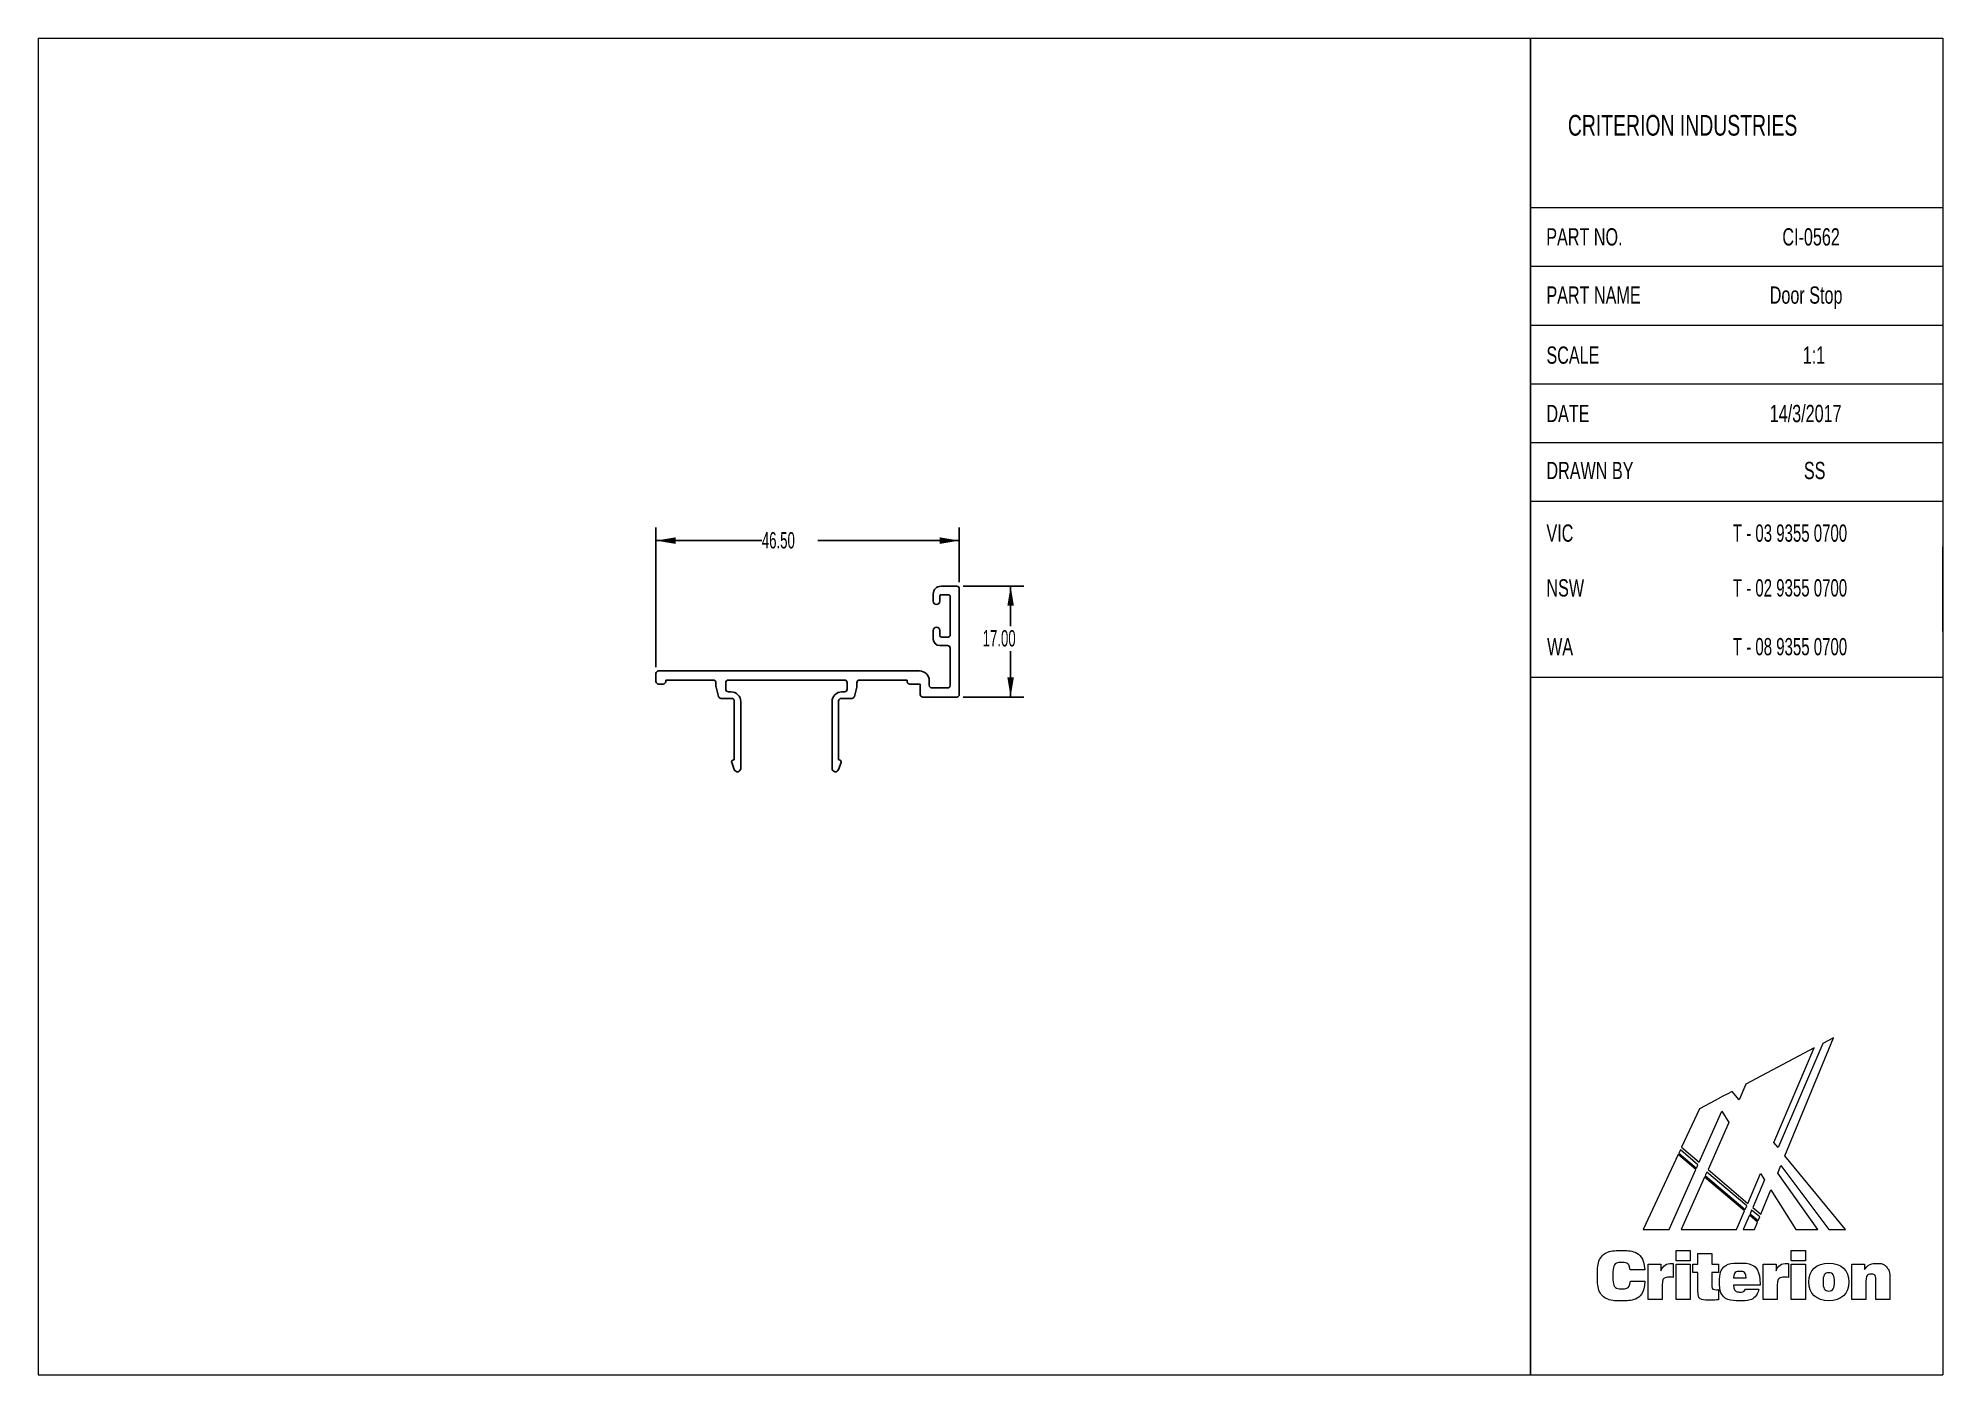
# Model space of a CAD drawing. Header units: millimetres. Extents: x -1233 to 295, y 2 to 208.
# Drawn here: x 2.5 to 294.5, y 2.5 to 207.5 of the extents above.
import ezdxf

# ---------------------------------------------------------------- set-up
doc = ezdxf.new("R2010")
doc.units = ezdxf.units.MM
doc.layers.add('LAYER_1', color=7, linetype='Continuous')
doc.styles.add('SLDTEXTSTYLE0', font='TXT', dxfattribs={"width": 0.7})
doc.styles.add('SLDTEXTSTYLE1', font='TXT', dxfattribs={"width": 0.65})
doc.styles.add('SLDTEXTSTYLE2', font='TXT', dxfattribs={"width": 0.605})
doc.dimstyles.new('SLDDIMSTYLE0', dxfattribs={"dimtxt": 2.5, "dimasz": 3, "dimexe": 0, "dimexo": 0.0625, "dimtad": 0, "dimtih": 1, "dimtoh": 1, "dimrnd": 1e-09, "dimzin": 4, "dimdsep": 46, "dimtxsty": 'SLDTEXTSTYLE2', "dimsah": 1, "dimcen": 0.09, "dimadec": 0, "dimazin": 1, "dimtfac": 1, "dimtofl": 0, "dimtmove": 0, "dimatfit": 3, "dimfxl": 1, "dimfrac": 2, "dimtolj": 1, "dimtzin": 12, "dimarcsym": 0})

# ---------------------------------------------------------------- blocks, each defined once
blk = doc.blocks.new('Block2_1')
at = {"color": 250, "linetype": 'Continuous', "lineweight": 18, "true_color": 0x191924}
for p, q in [((33.25, 38.78), (22.77, 33.23)), ((33.25, 38.78), (22.77, 33.23)), ((27.07, 24.3), (33.25, 38.78)), ((27.07, 24.3), (33.25, 38.78)), ((34.56, 39.46), (27.73, 23.5)), ((34.56, 39.46), (27.73, 23.5)), ((28.74, 22.26), (36.18, 40.32)), ((28.74, 22.26), (36.18, 40.32)), ((36.18, 40.32), (34.56, 39.46)), ((36.18, 40.32), (34.56, 39.46)), ((22.77, 33.23), (21.71, 30.84)), ((22.77, 33.23), (21.71, 30.84)), ((15.65, 29.46), (12.9, 23.57)), ((15.65, 29.46), (12.9, 23.57)), ((18.04, 30.73), (15.65, 29.46)), ((18.04, 30.73), (15.65, 29.46)), ((19.25, 31.37), (18.04, 30.73)), ((19.25, 31.37), (18.04, 30.73)), ((19.91, 31.72), (19.25, 31.37)), ((19.91, 31.72), (19.25, 31.37)), ((19.25, 31.37), (19.25, 31.37)), ((19.25, 31.37), (19.25, 31.37)), ((20.66, 32.12), (19.91, 31.72)), ((20.66, 32.12), (19.91, 31.72)), ((21.71, 30.84), (20.66, 32.12)), ((21.71, 30.84), (20.66, 32.12)), ((15.6, 21.29), (19.07, 29.08)), ((15.6, 21.29), (19.07, 29.08)), ((20.16, 27.34), (16.96, 20.14)), ((20.16, 27.34), (16.96, 20.14)), ((19.07, 29.08), (20.16, 27.34)), ((19.07, 29.08), (20.16, 27.34)), ((12.9, 23.57), (15.6, 21.29)), ((12.9, 23.57), (15.6, 21.29)), ((27.73, 23.5), (27.07, 24.3)), ((27.73, 23.5), (27.07, 24.3)), ((12.37, 22.43), (7, 10.92)), ((12.37, 22.43), (7, 10.92)), ((15.08, 20.13), (12.37, 22.43)), ((15.08, 20.13), (12.37, 22.43)), ((12.72, 23.17), (12.47, 22.64)), ((12.72, 23.17), (12.47, 22.64)), ((12.47, 22.64), (15.18, 20.35)), ((12.47, 22.64), (15.18, 20.35)), ((15.42, 20.88), (12.72, 23.17)), ((15.42, 20.88), (12.72, 23.17)), ((15.18, 20.35), (15.42, 20.88)), ((15.18, 20.35), (15.42, 20.88)), ((27.64, 19.57), (28.13, 20.75)), ((27.64, 19.57), (28.13, 20.75)), ((28.13, 20.75), (35.5, 10.92)), ((28.13, 20.75), (35.5, 10.92)), ((38.03, 10.92), (28.74, 22.26)), ((38.03, 10.92), (28.74, 22.26)), ((10.98, 10.92), (15.08, 20.13)), ((10.98, 10.92), (15.08, 20.13)), ((16.44, 18.98), (12.86, 10.92)), ((16.44, 18.98), (12.86, 10.92)), ((22.57, 13.79), (16.44, 18.98)), ((22.57, 13.79), (16.44, 18.98)), ((16.78, 19.73), (16.54, 19.2)), ((16.78, 19.73), (16.54, 19.2)), ((16.54, 19.2), (22.67, 14.01)), ((16.54, 19.2), (22.67, 14.01)), ((22.9, 14.55), (16.78, 19.73)), ((22.9, 14.55), (16.78, 19.73)), ((16.96, 20.14), (23.07, 14.95)), ((16.96, 20.14), (23.07, 14.95)), ((23.07, 14.95), (25.03, 19.53)), ((23.07, 14.95), (25.03, 19.53)), ((25.62, 18.58), (23.81, 14.34)), ((25.62, 18.58), (23.81, 14.34)), ((25.03, 19.53), (25.62, 18.58)), ((25.03, 19.53), (25.62, 18.58)), ((33.78, 10.92), (27.64, 19.57)), ((33.78, 10.92), (27.64, 19.57)), ((25.06, 13.29), (26.59, 17.03)), ((25.06, 13.29), (26.59, 17.03)), ((26.59, 17.03), (30.4, 10.92)), ((26.59, 17.03), (30.4, 10.92)), ((21.35, 10.92), (22.57, 13.79)), ((21.35, 10.92), (22.57, 13.79)), ((23.3, 13.15), (22.35, 10.92)), ((23.3, 13.15), (22.35, 10.92)), ((22.67, 14.01), (22.9, 14.55)), ((22.67, 14.01), (22.9, 14.55)), ((24.56, 12.08), (23.3, 13.15)), ((24.56, 12.08), (23.3, 13.15)), ((23.63, 13.93), (23.4, 13.37)), ((23.63, 13.93), (23.4, 13.37)), ((23.4, 13.37), (24.65, 12.31)), ((23.4, 13.37), (24.65, 12.31)), ((24.88, 12.87), (23.63, 13.93)), ((24.88, 12.87), (23.63, 13.93)), ((23.81, 14.34), (25.06, 13.29)), ((23.81, 14.34), (25.06, 13.29)), ((24.08, 10.92), (24.56, 12.08)), ((24.08, 10.92), (24.56, 12.08)), ((24.65, 12.31), (24.88, 12.87)), ((24.65, 12.31), (24.88, 12.87)), ((7, 10.92), (10.98, 10.92)), ((7, 10.92), (10.98, 10.92)), ((12.86, 10.92), (21.35, 10.92)), ((12.86, 10.92), (21.35, 10.92)), ((22.35, 10.92), (24.08, 10.92)), ((22.35, 10.92), (24.08, 10.92)), ((30.4, 10.92), (33.78, 10.92)), ((30.4, 10.92), (33.78, 10.92)), ((35.5, 10.92), (38.03, 10.92)), ((35.5, 10.92), (38.03, 10.92)), ((12.07, 7.71), (14.23, 7.71)), ((12.07, 6.16), (12.07, 7.71)), ((14.23, 6.16), (12.07, 6.16)), ((14.23, 7.71), (14.23, 6.16)), ((15.41, 5.61), (15.41, 7.28)), ((15.41, 7.28), (17.54, 7.28)), ((17.54, 7.28), (17.54, 5.61)), ((29.72, 7.71), (31.89, 7.71)), ((29.72, 6.16), (29.72, 7.71)), ((31.89, 6.16), (29.72, 6.16)), ((31.89, 7.71), (31.89, 6.16)), ((7.25, 4.75), (5, 4.75)), ((5.06, 3.04), (7.29, 3.04)), ((7.77, 5.61), (9.75, 5.61)), ((7.77, 0.2), (7.77, 5.61)), ((9.75, 5.61), (9.75, 4.62)), ((11.43, 5.75), (11.63, 5.75)), ((11.63, 5.75), (11.63, 3.6)), ((12.07, 5.61), (14.23, 5.61)), ((12.07, 0.2), (12.07, 5.61)), ((14.23, 5.61), (14.23, 0.2)), ((14.64, 4.37), (14.64, 5.61)), ((14.64, 5.61), (15.41, 5.61)), ((15.41, 4.37), (14.64, 4.37)), ((15.41, 1.66), (15.41, 4.37)), ((17.54, 5.61), (18.55, 5.61)), ((18.55, 4.37), (17.54, 4.37)), ((17.54, 4.37), (17.54, 2.21)), ((18.55, 5.61), (18.55, 4.37)), ((20.89, 3.51), (22.81, 3.51)), ((25.43, 5.61), (27.41, 5.61)), ((25.43, 0.2), (25.43, 5.61)), ((27.41, 5.61), (27.41, 4.62)), ((29.09, 5.75), (29.28, 5.75)), ((29.28, 5.75), (29.28, 3.6)), ((29.72, 5.61), (31.89, 5.61)), ((29.72, 0.2), (29.72, 5.61)), ((31.89, 5.61), (31.89, 0.2)), ((39.01, 5.61), (40.96, 5.61)), ((39.01, 0.2), (39.01, 5.61)), ((40.96, 5.61), (40.96, 4.82)), ((41.16, 2.99), (41.16, 0.2)), ((42.69, 0.2), (42.69, 3)), ((44.84, 3.01), (44.84, 0.2)), ((9.93, 0.2), (7.77, 0.2)), ((9.93, 2.42), (9.93, 0.2)), ((14.23, 0.2), (12.07, 0.2)), ((18.57, 1.72), (18.57, 0.16)), ((24.93, 2.43), (20.89, 2.43)), ((22.7, 1.8), (24.75, 1.8)), ((24.93, 2.56), (24.93, 2.43)), ((27.58, 0.2), (25.43, 0.2)), ((27.58, 2.42), (27.58, 0.2)), ((31.89, 0.2), (29.72, 0.2)), ((41.16, 0.2), (39.01, 0.2)), ((44.84, 0.2), (42.69, 0.2))]:
    blk.add_line(p, q, dxfattribs=at)
for points in [[(7.29, 3.04), (7.16, 1.12), (5.89, 0), (3.78, 0), (1.43, 0), (0, 1.48), (0, 3.86), (0, 6.25), (1.44, 7.72), (3.73, 7.72), (5.85, 7.72), (7.11, 6.65), (7.25, 4.75)], [(5, 4.75), (4.93, 5.5), (4.51, 5.88), (3.76, 5.88), (2.83, 5.88), (2.37, 5.21), (2.37, 3.86), (2.37, 2.52), (2.87, 1.83), (3.82, 1.83), (4.54, 1.83), (4.99, 2.26), (5.06, 3.04)], [(9.75, 4.62), (10.04, 5.42), (10.56, 5.75), (11.43, 5.75)], [(11.63, 3.6), (11.47, 3.62), (11.32, 3.63), (11.19, 3.63), (10.32, 3.63), (9.93, 3.26), (9.93, 2.42)], [(24.75, 1.8), (24.46, 0.63), (23.44, 0.01), (21.77, 0.01), (19.9, 0.01), (18.74, 1.14), (18.74, 2.86), (18.74, 4.67), (19.93, 5.8), (21.85, 5.8), (23.76, 5.8), (24.93, 4.6), (24.93, 2.56)], [(22.81, 3.51), (22.77, 4.18), (22.44, 4.52), (21.83, 4.52), (21.27, 4.52), (20.92, 4.15), (20.89, 3.51)], [(27.41, 4.62), (27.7, 5.42), (28.21, 5.75), (29.09, 5.75)], [(29.28, 3.6), (29.12, 3.62), (28.98, 3.63), (28.85, 3.63), (27.98, 3.63), (27.58, 3.26), (27.58, 2.42)], [(40.96, 4.82), (41.46, 5.45), (42.07, 5.75), (42.86, 5.75), (43.52, 5.75), (44.04, 5.53), (44.39, 5.1), (44.81, 4.6), (44.84, 3.95), (44.84, 3.01)], [(42.69, 3), (42.69, 3.75), (42.55, 4.08), (41.96, 4.08), (41.42, 4.08), (41.16, 3.73), (41.16, 2.99)], [(18.57, 0.16), (18.1, 0.13), (17.65, 0.11), (17.24, 0.11), (15.9, 0.11), (15.41, 0.49), (15.41, 1.66)], [(17.54, 2.21), (17.54, 1.82), (17.75, 1.71), (18.27, 1.71)], [(18.27, 1.71), (18.36, 1.71), (18.46, 1.71), (18.57, 1.72)], [(20.89, 2.43), (20.92, 1.74), (21.27, 1.35), (21.89, 1.35), (22.31, 1.35), (22.59, 1.52), (22.7, 1.8)]]:
    blk.add_open_spline(points, degree=3, dxfattribs=at)
for points, knots in [([(35.48, 0.01), (33.57, 0.01), (32.42, 1.12), (32.42, 2.91), (32.42, 4.7), (33.57, 5.8), (35.48, 5.8)], [2, 2, 2, 2, 3, 3, 3, 4, 4, 4, 4]), ([(35.48, 4.31), (34.82, 4.31), (34.59, 3.87), (34.59, 2.91), (34.59, 1.95), (34.82, 1.51), (35.48, 1.51)], [2, 2, 2, 2, 3, 3, 3, 4, 4, 4, 4]), ([(35.48, 5.8), (37.38, 5.8), (38.53, 4.7), (38.53, 2.91), (38.53, 1.12), (37.38, 0.01), (35.48, 0.01)], [0, 0, 0, 0, 1, 1, 1, 2, 2, 2, 2]), ([(35.48, 1.51), (36.13, 1.51), (36.37, 1.95), (36.37, 2.91), (36.37, 3.87), (36.13, 4.31), (35.48, 4.31)], [0, 0, 0, 0, 1, 1, 1, 2, 2, 2, 2])]:
    blk.add_open_spline(points, degree=3, knots=knots, dxfattribs=at)
blk = doc.blocks.new('_D')
at = {"layer": 'LAYER_1', "color": 1}
for p, q in [((144.32, 123.45), (153.59, 123.45)), ((151.59, 123.45), (151.59, 117.32)), ((151.59, 106.45), (151.59, 113.49)), ((144.32, 106.45), (153.59, 106.45))]:
    blk.add_line(p, q, dxfattribs=at)
for points in [[(151.59, 123.45), (151.09, 120.45), (152.09, 120.45)], [(151.59, 106.45), (152.09, 109.45), (151.09, 109.45)]]:
    blk.add_solid(points, dxfattribs=at)
at = {"layer": 'LAYER_1', "color": 1, "insert": (147.3, 116.71), "char_height": 2.5, "attachment_point": 1, "style": 'SLDTEXTSTYLE2'}
blk.add_mtext('17.00', dxfattribs=at)
blk = doc.blocks.new('_D_1')
at = {"layer": 'LAYER_1', "color": 1}
for p, q in [((97.22, 111.05), (97.22, 132.44)), ((143.72, 124.05), (143.72, 132.44)), ((97.22, 130.44), (113.45, 130.44)), ((143.72, 130.44), (122.04, 130.44))]:
    blk.add_line(p, q, dxfattribs=at)
for points in [[(97.22, 130.44), (100.22, 129.94), (100.22, 130.94)], [(143.72, 130.44), (140.72, 130.94), (140.72, 129.94)]]:
    blk.add_solid(points, dxfattribs=at)
at = {"layer": 'LAYER_1', "color": 1, "insert": (113.45, 131.74), "char_height": 2.5, "attachment_point": 1, "style": 'SLDTEXTSTYLE2'}
blk.add_mtext('46.50', dxfattribs=at)

msp = doc.modelspace()

# ---------------------------------------------------------------- linework, layer by layer
at = {"color": 7, "linetype": 'Continuous', "lineweight": 18}
for p, q in [((2.5, 207.5), (294.51, 207.5)), ((2.5, 207.5), (2.5, 2.5)), ((294.51, 207.5), (294.51, 2.5)), ((231.292, 181.5), (294.51, 181.5)), ((231.292, 172.5), (294.51, 172.5)), ((231.292, 163.5), (294.51, 163.5)), ((231.292, 154.5), (294.51, 154.5)), ((231.292, 145.5), (294.51, 145.5)), ((231.292, 136.5), (294.51, 136.5)), ((294.51, 116.5), (294.51, 103.5)), ((231.292, 109.5), (294.51, 109.5)), ((2.5, 2.5), (294.51, 2.5))]:
    msp.add_line(p, q, dxfattribs=at)
at = {"color": 7, "linetype": 'Continuous', "lineweight": 25}
for p, q in [((143.321, 123.447), (140.921, 123.447)), ((143.721, 106.847), (143.721, 123.047)), ((139.721, 122.247), (139.721, 121.147)), ((140.721, 121.147), (140.721, 121.847)), ((141.021, 122.147), (142.021, 122.147)), ((142.321, 121.847), (142.321, 115.947)), ((139.721, 116.647), (139.721, 115.347)), ((140.721, 115.947), (140.721, 116.647)), ((140.721, 114.347), (141.921, 114.347)), ((142.021, 115.647), (141.021, 115.647)), ((142.321, 113.947), (142.321, 108.247)), ((97.221, 110.047), (97.221, 108.847)), ((137.621, 110.447), (97.621, 110.447)), ((97.621, 108.447), (98.321, 108.447)), ((98.721, 109.047), (106.021, 109.047)), ((98.721, 108.847), (98.721, 109.047)), ((106.421, 108.647), (106.421, 108.047)), ((107.921, 107.647), (107.921, 108.647)), ((108.321, 109.047), (126.121, 109.047)), ((126.521, 108.647), (126.521, 107.647)), ((128.021, 108.047), (128.021, 108.647)), ((128.421, 109.047), (135.721, 109.047)), ((135.721, 109.047), (135.721, 108.847)), ((136.121, 108.447), (137.721, 108.447)), ((137.721, 108.447), (137.721, 106.847)), ((139.121, 108.247), (139.121, 108.947)), ((106.434, 107.944), (106.809, 106.544)), ((107.196, 106.247), (108.821, 106.247)), ((108.721, 107.247), (108.321, 107.247)), ((109.221, 105.847), (109.221, 96.797)), ((110.221, 95.511), (110.221, 105.747)), ((124.221, 105.747), (124.221, 95.511)), ((125.221, 96.797), (125.221, 105.847)), ((125.621, 106.247), (127.246, 106.247)), ((126.121, 107.247), (125.721, 107.247)), ((127.632, 106.544), (128.007, 107.944)), ((138.121, 106.447), (143.321, 106.447)), ((141.921, 107.847), (139.521, 107.847)), ((108.839, 96.395), (109.224, 95.335)), ((109.221, 96.797), (109.121, 96.797)), ((125.217, 95.335), (125.603, 96.395)), ((125.321, 96.797), (125.221, 96.797))]:
    msp.add_line(p, q, dxfattribs=at)
for centre, radius, start, end in [((140.921, 122.247), 1.2, 90, 180), ((143.321, 123.047), 0.4, 0, 90), ((140.221, 121.147), 0.5, 180, 0), ((141.021, 121.847), 0.3, 90, 180), ((142.021, 121.847), 0.3, 0, 90), ((140.221, 116.647), 0.5, 0, 180), ((140.721, 115.347), 1, 180, 270), ((141.021, 115.947), 0.3, 180, 270), ((141.921, 113.947), 0.4, 0, 90), ((142.021, 115.947), 0.3, 270, 0), ((97.621, 110.047), 0.4, 90, 180), ((97.621, 108.847), 0.4, 180, 270), ((98.321, 108.847), 0.4, 270, 0), ((106.021, 108.647), 0.4, 0, 90), ((106.821, 108.047), 0.4, 180, 195), ((108.321, 108.647), 0.4, 90, 180), ((126.121, 108.647), 0.4, 0, 90), ((127.621, 108.047), 0.4, 345, 0), ((128.421, 108.647), 0.4, 90, 180), ((136.121, 108.847), 0.4, 180, 270), ((137.621, 108.947), 1.5, 0, 90), ((139.521, 108.247), 0.4, 180, 270), ((141.921, 108.247), 0.4, 270, 0), ((107.196, 106.647), 0.4, 195, 270), ((108.321, 107.647), 0.4, 180, 270), ((108.721, 105.747), 1.5, 0, 90), ((108.821, 105.847), 0.4, 0, 90), ((125.721, 105.747), 1.5, 90, 180), ((125.621, 105.847), 0.4, 90, 180), ((126.121, 107.647), 0.4, 270, 0), ((127.246, 106.647), 0.4, 270, 345), ((138.121, 106.847), 0.4, 180, 270), ((143.321, 106.847), 0.4, 270, 0), ((109.121, 96.497), 0.3, 90, 200), ((125.321, 96.497), 0.3, 340, 90), ((109.707, 95.511), 0.514, 200, 0), ((124.734, 95.511), 0.514, 180, 340)]:
    msp.add_arc(centre, radius, start, end, dxfattribs=at)
at = {"layer": 'LAYER_1', "color": 3, "true_color": 0x00ff00}
for p, q in [((231.292, 207.5), (231.292, 2.5)), ((294.51, 129.5), (294.51, 116.5))]:
    msp.add_line(p, q, dxfattribs=at)

# ---------------------------------------------------------------- block references
at = {"color": 7, "linetype": 'Continuous'}
msp.add_blockref('Block2_1', (241.542, 13.855), dxfattribs=at)

# ---------------------------------------------------------------- texts
at = {"color": 3, "linetype": 'Continuous', "lineweight": 0, "true_color": 0x00ff00, "attachment_point": 1, "style": 'SLDTEXTSTYLE0'}
for s, insert, char_height in [('CRITERION INDUSTRIES', (237.019, 195.719), 3.175), ('PART NO.', (233.704, 178.341), 2.6458), ('CI-0562', (269.899, 178.341), 2.6458), ('PART NAME', (233.729, 169.418), 2.6458), ('Door Stop', (267.961, 169.418), 2.6458), ('SCALE', (233.729, 160.21), 2.6458), ('1:1', (273.018, 160.21), 2.6458)]:
    msp.add_mtext(s, dxfattribs=dict(at, insert=insert, char_height=char_height))
at = {"color": 7, "linetype": 'Continuous', "lineweight": 0, "attachment_point": 1}
for s, insert, char_height, style in [('VIC', (233.729, 132.914), 2.6458, 'SLDTEXTSTYLE0'), ('T - 03 9355 0700', (262.312, 132.914), 2.64583, 'SLDTEXTSTYLE1'), ('NSW', (233.729, 124.513), 2.6458, 'SLDTEXTSTYLE0'), ('T - 02 9355 0700', (262.312, 124.513), 2.64583, 'SLDTEXTSTYLE1'), ('WA', (233.827, 115.501), 2.6458, 'SLDTEXTSTYLE0'), ('T - 08 9355 0700', (262.312, 115.501), 2.64583, 'SLDTEXTSTYLE1')]:
    msp.add_mtext(s, dxfattribs=dict(at, insert=insert, char_height=char_height, style=style))
at = {"layer": 'LAYER_1', "color": 3, "true_color": 0x00ff00, "char_height": 2.6458, "attachment_point": 1, "style": 'SLDTEXTSTYLE0'}
for s, insert in [('DATE', (233.729, 151.253)), ('14/3/2017', (267.961, 151.253)), ('DRAWN BY', (233.729, 142.514)), ('SS', (273.199, 142.514))]:
    msp.add_mtext(s, dxfattribs=dict(at, insert=insert))

# ---------------------------------------------------------------- dimensions: what is measured, and where the dimension line sits
at = {"layer": 'LAYER_1', "color": 1}
for base, p1, p2, angle, picture, middle in [((97.221, 130.436), (143.721, 123.047), (97.221, 110.047), 0, '_D_1', (117.743, 130.436)), ((151.594, 123.447), (143.321, 106.447), (143.321, 123.447), 90, '_D', (151.594, 115.405))]:
    dim = msp.add_linear_dim(base=base, p1=p1, p2=p2, angle=angle, dimstyle='SLDDIMSTYLE0', dxfattribs=at)
    dim.commit()
    dim.dimension.update_dxf_attribs({"geometry": picture, "text_midpoint": middle, "dimtype": 160})

doc.saveas('drawing.dxf')
